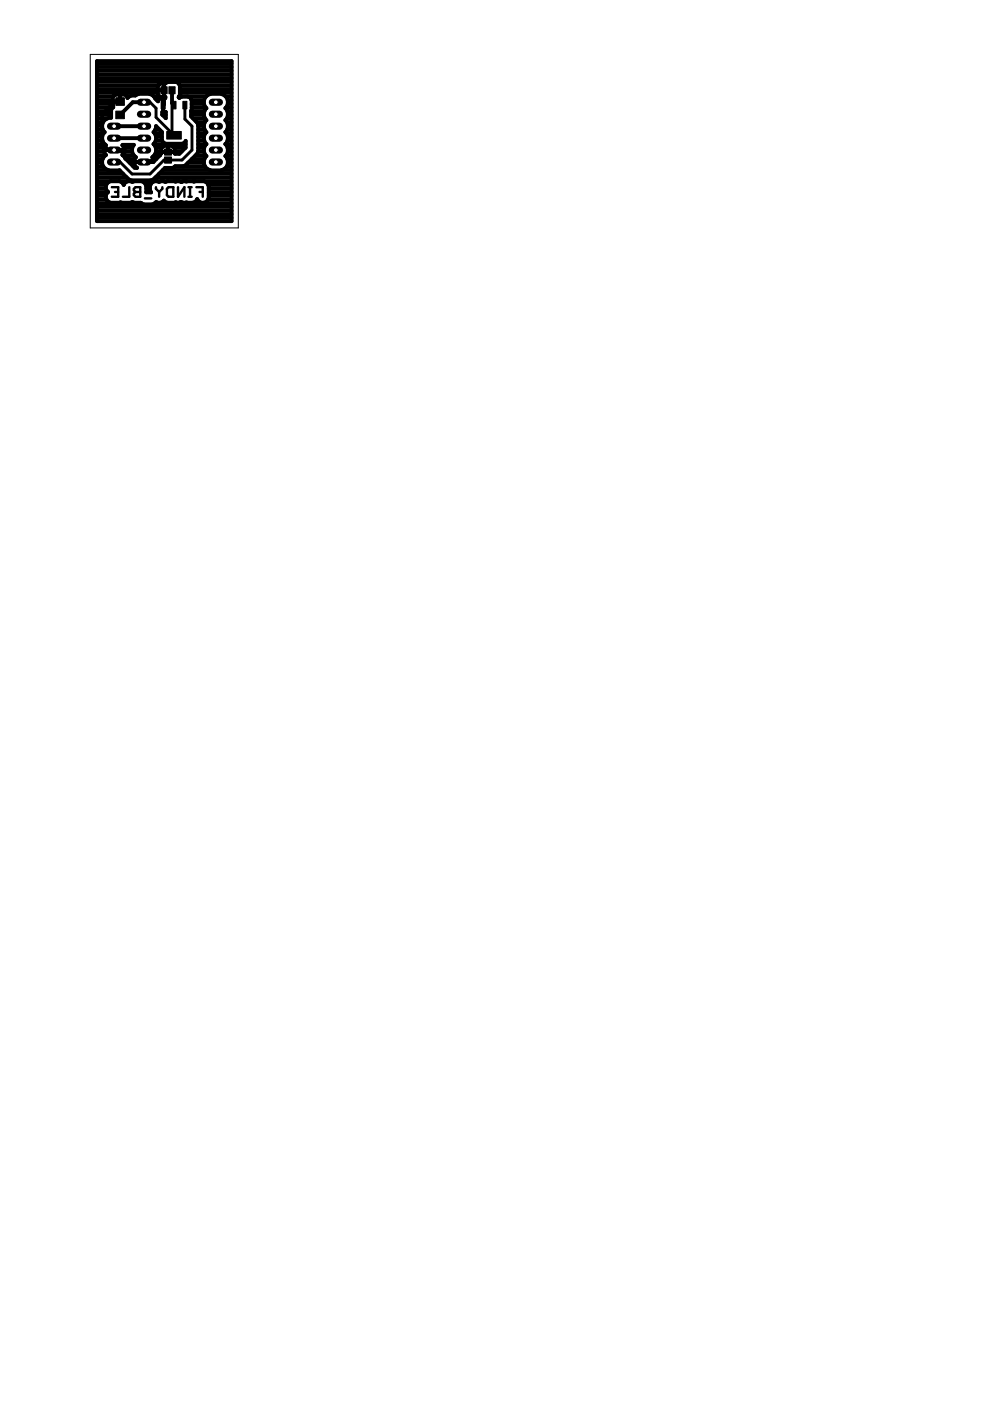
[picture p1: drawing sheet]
<svg xmlns="http://www.w3.org/2000/svg" width="210mm" height="297mm" viewBox="0 0 210 297" stroke-linecap="round" stroke-linejoin="round" font-family="sans-serif">
<g fill="none" stroke="#000" stroke-width=".51">
<path d="M23.7 39.7h1.4v2h-1.4M27.4 39.7v2h-1.3M33.1 39.7v.3l.6 .7M34.4 39.7v.3l-.7 .7M35.7 39.7h1v2h-1l-.3-.3v-1.4zM37.7 39.7v2l1.4-2v2M40 39.7h.6M40.3 39.7v2M41.6 39.7h1.4v2M24.4 40.7h.7M28.4 40l.3-.3h1v2h-1l-.3-.3v-.4l.3-.3-.3-.3zM28.7 40.7h1"/>
<path d="M30.7 42.1h1.4M33.7 40.7v1M40 41.7h.6M42.3 40.7h.7"/>
</g>
<path d="M34.1 18.4h1.3v1.5h-1.3zM35.8 18.4h1.3v1.5h-1.3zM24.6 20.7h1.8v1.6h-1.8zM24.6 23.6h1.8v1.6h-1.8zM34.2 21.5h.8v1.6h-.8zM34.9 33.3h1.5v1.3h-1.5zM34.9 31.6h1.5v1.3h-1.5zM35.3 27.9h3.1v1.6h-3.1zM36.5 21.5h.8v1.6h-.8zM38.8 21.5h.8v1.6h-.8z" fill="#000" stroke="#000" stroke-width=".21"/>
<path d="M30.5 21.7h1.3l1.3 1.2v2l3.8 3.8M36.5 21.9v6.4M39.2 22.3v3l1.5 1.5v5l-2.1 2.1h-3.8l-3 3h-3.8l-2.5-2.5h-1.3" fill="none" stroke="#000" stroke-width=".61"/>
<g fill="none" stroke="#000" stroke-width=".83">
<path d="M20.6 13h28.5v33.9h-28.5zM20.6 19.7h12.9M20.6 18.9h12.9M20.6 18.1h12.9M20.6 17.3h28.5M20.6 16.6h28.5M20.6 15.8h28.5M20.6 15h28.5M20.6 14.2h28.5M20.6 13.4h28.5M33.5 19.1h1.3M33.5 18.1l.3-.3 1.3-.1 .5-.3h1.7l.4 .1 .4 .7v1.9l-.2 .5 .1 .2 .6-.3"/>
<path d="M33.5 18.1v2.1l.6 .4h1M34.8 17.7v4.4l-.2 .2M34.8 19.7h.1M34.8 18.9h.1M34.8 18.1h.1M36.5 19.1v2.8l.4 .4M38.1 18.1h11M38.1 19.7h11M38.1 18.9h11M20.6 35.3h1.3M20.6 20.4h3.4M20.6 39.9h1.8"/>
<path d="M20.6 39.2h1.9M20.6 38.4h28.5M20.6 37.6h6.3M20.6 36.8h5.5M20.6 36h2.3M20.6 34.5h1.1M20.6 33.7h1.2M20.6 32.9h1.8M20.6 32.2h1.5M20.6 31.4h1.5M20.6 30.6h1.6M20.6 29.8h1.1"/>
<path d="M20.6 29h1.1M20.6 28.2h1.4M20.6 27.5h1.2M20.6 26.7h1.1M20.6 25.9h1.3M20.6 25.1h2.1M20.6 24.3h3M20.6 23.6h3M20.6 22.8h3.3M20.6 22h3.3M20.6 21.2h3.3M21.7 29.6l.2 .7 .6 .5-.4 .7v.7"/>
<path d="M21.7 27.1l.5 .9-.5 .9M22 31.8h4.4M22.1 32.2l.4 .7a1.79 1.79 0 0 0-.8 1.8 1.79 1.79 0 0 0 1.4 1.4h2.3l1.9 1.9 .4 .2h4.4l.5-.2 2.4-2.4h1.6l.5-.3h6.4M22.4 39.9a1.29 1.29 0 0 1 1.1-1.5h1.8l.5 .2 .4 .6a1.25 1.25 0 0 1 1.9-.6l.4-.2h1.5l.5 .2 .5 .8v1.4h1a1.48 1.48 0 0 1-.1-1.6 1.48 1.48 0 0 1 1.4-.8l.4 .2 .5-.2 .9 .2 .4-.2h2.5l.4 .2 .7-.2 2 .1 2.1-.1 .5 .2 .6 .8v2.6a1.29 1.29 0 0 1-1.2 1 1.29 1.29 0 0 1-1.3-.8l-.4 .6-.5 .2h-2.1l-.4-.2-.7 .2-.5-.1M22.4 39.9l.5 .8M23.9 21.5h1.6M24 22.7l-.4 .7v1.6a1.78 1.78 0 0 0-1.9 1.4M24 22.7h.1M24.2 31.8h.1M24.2 29.3h6.3M24.2 26.8h6.3M24.4 21.5l-2.7 2.7v6.3l1.2 1.3"/>
<path d="M25.5 31.8l2.5 2.6h4.5M25.5 20.1v1.4M25.5 20.4h.1M25.5 21.2h.1M26 32.9h.1M26 30.8l.4 .7v.7M26 30.8h.1M26 30.8l2.4-.1-.4 .8v.7M26 32.9l2.6 2.7h.4M26 32.9h2.4M26.2 39.2h.1M26.3 31.4h1.7"/>
<path d="M26.4 32.2l-.4 .7M26.4 32.2h1.6M26.7 33.7h1.8M27 20.4h.4M27.5 34.5h.9M28 32.2l.3 .6 .5 .5M28.2 35.3h.5M28.4 34.5l.2 .6 .4 .5M28.8 33.3h.1M28.8 33.3l-.3 .5-.1 .7M29 35.6h.1M30.5 34.4h.1"/>
<path d="M30.5 21.7h-2.3l-2.7 2.7M30.9 39.2h1M31 39.9h.8M32.6 33.7h.5M32.6 30.6h6.8M32.6 20.4h1.2M32.7 32.9h1.2M32.8 28.2h1.5M32.9 27.5h.9M33 37.6h16.1M33 29.8h1.4M33 31.4h1.2"/>
<path d="M33.1 32.2l-.3 .6-.5 .5 .4 .8 1.2-1.2M33.1 32.2h1.1M33.1 29h1.2M33.2 21.2h.3M33.7 36.8h15.4M33.9 32.2l-2.1 2.2M34.2 32.2h2.8M34.2 31.4l.6-.5h1.6l.4 .2 .2 .3M34.2 31.4v1.1l-.3 .4M34.4 23.7h.8v1.4l-.8-.8zM34.4 24.3h.8M34.5 36h9.9"/>
<path d="M34.6 20.8v2.9M34.6 22.3h.1M34.6 23.6h.1M34.6 22.8h.1M34.6 22h.1M34.6 21.2h.1M34.8 20.4h.1M35.1 20.6v.2h-1a.65 .65 0 0 0-.6 .7l-1.2-1.3-.6-.3h-2.3l-.6 .3a2.07 2.07 0 0 0-1.8 .6 .65 .65 0 0 0-.6-.7h-1.9l-.4 .2-.2 .4 .1 2M35.1 20.6h.1M35.6 30.9v1.4M35.6 32.2h.1M35.6 31.4h.1"/>
<path d="M37 31.4v1.1l1 .1 1.4-1.3v-1.4l-.4 .4-.3 .2h-3.6l-.6-.4-.2-.4v-1.7l-1.2-1.3v.4l-.5 .9a1.68 1.68 0 0 1 0 2.5l.5 1v.7M37 31.4h2.3M37 32.2h1.5M38 20.4h5.7M39.8 20.5l.4 .1 .4 .7v2l-.1 .3M39.9 34.5h3.3M40.5 23.6v1.1l1.3 1.3 .2 .5v5.6l-.2 .5-2.5 2.5-.5 .2M40.5 24.3h2.7M40.5 23.6h2.8M40.6 21.2h2.7M40.6 22.8h3M40.6 22h2.6"/>
<path d="M40.7 33.7h2.6M40.9 25.1h2.6M41.5 32.9h2.1M41.7 25.9h1.7M42 32.2h1.2M42 31.4h1.3M42 30.6h1.7M42 29.8h1.3M42 29h1.2M42 28.2h1.5M42 27.5h1.4M42 26.7h1.2"/>
<path d="M43.2 32.2v-.7l.6-1a1.68 1.68 0 0 1 0-2.5 1.71 1.71 0 0 1 0-2.5 1.71 1.71 0 0 1 0-2.6 1.78 1.78 0 0 1 .9-3h2.2a1.78 1.78 0 0 1 .9 3 1.7 1.7 0 0 1 0 2.6 1.7 1.7 0 0 1 0 2.5 1.68 1.68 0 0 1 0 2.5l.5 1v.7M43.2 32.2l.3 .6 .3 .3a1.78 1.78 0 0 0 .9 3h2.2a1.78 1.78 0 0 0 .9-3l.2-.3 .3-.6M44.1 39.2h5M44.3 39.9h4.8M47.1 36h2M47.8 20.4h1.3M47.8 30.6h1.3M47.9 32.9h1.2M47.9 22.8h1.2M48 28.2h1.1M48.1 25.1h1M48.1 35.3h1"/>
<path d="M48.1 25.9h1M48.2 27.5h.9M48.2 33.7h.9M48.2 23.6h.9M48.2 29.8h.9M48.3 31.4h.8M48.3 21.2h.8M48.3 34.5h.8M48.3 32.2h.8M48.3 29h.8M48.3 26.7h.8M48.3 24.3h.8"/>
<path d="M48.3 22h.8M20.6 46.2h28.5M20.6 45.4h28.5M20.6 44.6h28.5M20.6 43.9h28.5M20.6 43.1h9.4M20.6 42.3h2M20.6 41.5h1.8M20.6 40.7h2.3M22.9 40.7a1.28 1.28 0 0 0-.5 1.3 1.28 1.28 0 0 0 1.1 1h4.2l.4-.2 .4 .2h1.4l.6 .3h1.8l.8-.5a1.22 1.22 0 0 0 1.6-.3l.8 .5 1.7-.1M31 40.7h1M32.9 43.1h16.2"/>
<path d="M37.2 42.9h.1M41.8 42.3h.1M44.1 42.3h5M44.3 41.5h4.8M44.3 40.7h4.8"/>
</g>
<path d="M23.4 34.4h1.6" fill="none" stroke="#000" stroke-width="1.5"/>
<circle cx="24.2" cy="34.4" r=".51" fill="#fff" stroke="#000" stroke-width=".21"/>
<path d="M23.4 31.8h1.6" fill="none" stroke="#000" stroke-width="1.5"/>
<circle cx="24.2" cy="31.8" r=".51" fill="#fff" stroke="#000" stroke-width=".21"/>
<path d="M23.4 29.3h1.6" fill="none" stroke="#000" stroke-width="1.5"/>
<circle cx="24.2" cy="29.3" r=".51" fill="#fff" stroke="#000" stroke-width=".21"/>
<path d="M23.4 26.8h1.6" fill="none" stroke="#000" stroke-width="1.5"/>
<circle cx="24.2" cy="26.8" r=".51" fill="#fff" stroke="#000" stroke-width=".21"/>
<path d="M45 34.4h1.5" fill="none" stroke="#000" stroke-width="1.5"/>
<circle cx="45.8" cy="34.4" r=".51" fill="#fff" stroke="#000" stroke-width=".21"/>
<path d="M45 31.8h1.5" fill="none" stroke="#000" stroke-width="1.5"/>
<circle cx="45.8" cy="31.8" r=".51" fill="#fff" stroke="#000" stroke-width=".21"/>
<path d="M45 29.3h1.5" fill="none" stroke="#000" stroke-width="1.5"/>
<circle cx="45.8" cy="29.3" r=".51" fill="#fff" stroke="#000" stroke-width=".21"/>
<path d="M45 26.8h1.5" fill="none" stroke="#000" stroke-width="1.5"/>
<circle cx="45.8" cy="26.8" r=".51" fill="#fff" stroke="#000" stroke-width=".21"/>
<path d="M45 24.2h1.5" fill="none" stroke="#000" stroke-width="1.5"/>
<circle cx="45.8" cy="24.2" r=".51" fill="#fff" stroke="#000" stroke-width=".21"/>
<path d="M45 21.7h1.5" fill="none" stroke="#000" stroke-width="1.5"/>
<circle cx="45.8" cy="21.7" r=".51" fill="#fff" stroke="#000" stroke-width=".21"/>
<path d="M29.8 34.4h1.5" fill="none" stroke="#000" stroke-width="1.5"/>
<circle cx="30.5" cy="34.4" r=".51" fill="#fff" stroke="#000" stroke-width=".21"/>
<path d="M29.8 31.8h1.5" fill="none" stroke="#000" stroke-width="1.5"/>
<circle cx="30.5" cy="31.8" r=".51" fill="#fff" stroke="#000" stroke-width=".21"/>
<path d="M29.8 29.3h1.5" fill="none" stroke="#000" stroke-width="1.5"/>
<circle cx="30.5" cy="29.3" r=".51" fill="#fff" stroke="#000" stroke-width=".21"/>
<path d="M29.8 26.8h1.5" fill="none" stroke="#000" stroke-width="1.5"/>
<circle cx="30.5" cy="26.8" r=".51" fill="#fff" stroke="#000" stroke-width=".21"/>
<path d="M29.8 24.2h1.5" fill="none" stroke="#000" stroke-width="1.5"/>
<circle cx="30.5" cy="24.2" r=".51" fill="#fff" stroke="#000" stroke-width=".21"/>
<path d="M29.8 21.7h1.5" fill="none" stroke="#000" stroke-width="1.5"/>
<circle cx="30.5" cy="21.7" r=".51" fill="#fff" stroke="#000" stroke-width=".21"/>
<path d="M19.1 11.5h31.4v36.8h-31.4z" fill="none" stroke="#000" stroke-width=".21"/>
</svg>
